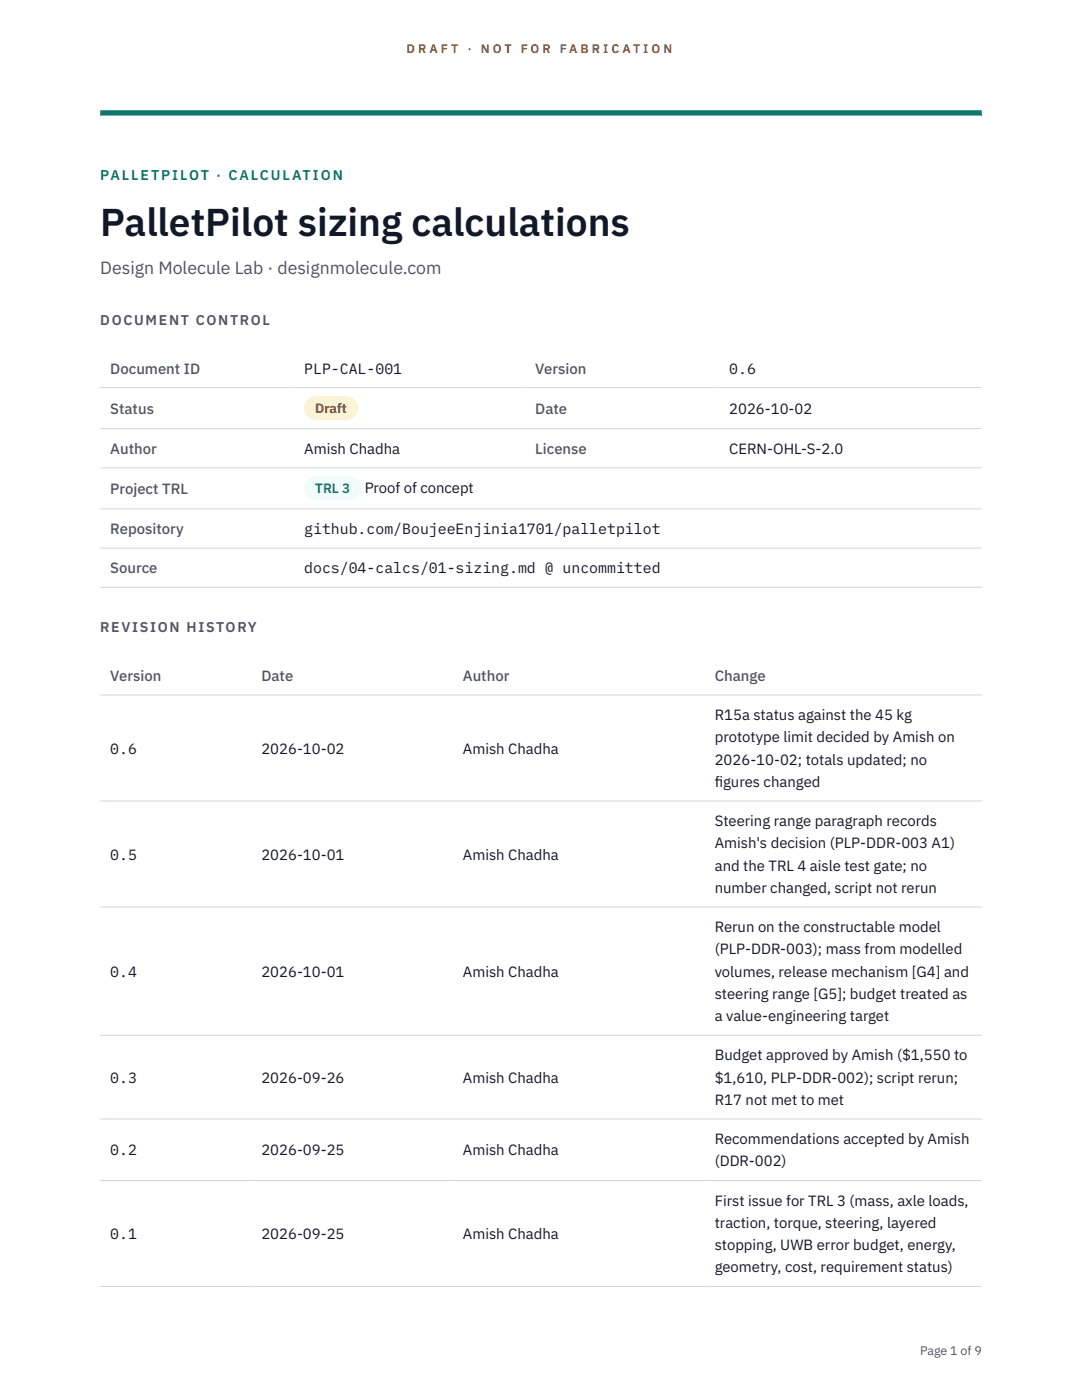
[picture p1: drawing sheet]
<svg xmlns="http://www.w3.org/2000/svg" width="216mm" height="279mm" viewBox="0 0 216 279" stroke-linecap="round" stroke-linejoin="round" font-family="sans-serif">
<defs><g id="words">
<text font-size="7.8" fill="#111827" x="20" y="47.1">PalletPilot sizing calculations</text>
<text font-size="3.5" fill="#4b5563" x="20" y="54.6">Design Molecule Lab · designmolecule.com</text>
<g font-size="3" fill="#4b5563">
<text x="22" y="74.5">Document ID</text>
<text x="106.8" y="74.5">Version</text>
<text x="22" y="82.6">Status</text>
<text x="106.8" y="82.6">Date</text>
<text x="22" y="90.6">Author</text>
<text x="106.8" y="90.6">License</text>
<text x="22" y="98.6">Project TRL</text>
<text x="22" y="106.6">Repository</text>
<text x="22" y="114.4">Source</text>
<text x="22" y="135.9">Version</text>
<text x="52.2" y="135.9">Date</text>
<text x="92.4" y="135.9">Author</text>
<text x="142.6" y="135.9">Change</text>
</g>
<g font-size="3" fill="#111827">
<text x="60.7" y="74.5">PLP-CAL-001</text>
<text x="145.5" y="74.5">0.6</text>
<text x="145.5" y="82.6">2026-10-02</text>
<text x="60.7" y="90.6">Amish Chadha</text>
<text x="145.5" y="90.6">CERN-OHL-S-2.0</text>
<text x="72.8" y="98.5">Proof of concept</text>
<text x="60.7" y="106.6">github.com/BoujeeEnjinia1701/palletpilot</text>
<text x="60.7" y="114.4">docs/04-calcs/01-sizing.md @ uncommitted</text>
<text x="142.6" y="143.7">R15a status against the 45 kg</text>
<text x="142.6" y="148.2">prototype limit decided by Amish on</text>
<text x="22" y="150.4">0.6</text>
<text x="52.2" y="150.4">2026-10-02</text>
<text x="92.4" y="150.4">Amish Chadha</text>
<text x="142.6" y="152.6">2026-10-02; totals updated; no</text>
<text x="142.6" y="157.1">f</text>
<text x="142.6" y="157.1">igures changed</text>
<text x="142.6" y="164.9">Steering range paragraph records</text>
<text x="22" y="171.5">0.5</text>
<text x="52.2" y="171.5">2026-10-01</text>
<text x="92.4" y="171.5">Amish Chadha</text>
<text x="142.6" y="169.3">Amish's decision (PLP-DDR-003 A1)</text>
<text x="142.6" y="173.8">and the TRL 4 aisle test gate; no</text>
<text x="142.6" y="178.2">number changed, script not rerun</text>
<text x="142.6" y="186">Rerun on the constructable model</text>
<text x="142.6" y="190.5">(PLP-DDR-003); mass from modelled</text>
<text x="22" y="194.9">0.4</text>
<text x="52.2" y="194.9">2026-10-01</text>
<text x="92.4" y="194.9">Amish Chadha</text>
<text x="142.6" y="194.9">volumes, release mechanism [G4] and</text>
<text x="142.6" y="199.4">steering range [G5]; budget treated as</text>
<text x="142.6" y="203.8">a value-engineering target</text>
<text x="142.6" y="211.6">Budget approved by Amish ($1,550 to</text>
<text x="22" y="216.1">0.3</text>
<text x="52.2" y="216.1">2026-09-26</text>
<text x="92.4" y="216.1">Amish Chadha</text>
<text x="142.6" y="216.1">$1,610, PLP-DDR-002); script rerun;</text>
<text x="142.6" y="220.5">R17 not met to met</text>
<text x="22" y="230.6">0.2</text>
<text x="52.2" y="230.6">2026-09-25</text>
<text x="92.4" y="230.6">Amish Chadha</text>
<text x="142.6" y="228.3">Recommendations accepted by Amish</text>
<text x="142.6" y="232.8">(DDR-002)</text>
<text x="142.6" y="240.6">First issue for TRL 3 (mass, axle loads,</text>
<text x="142.6" y="245.1">traction, torque, steering, layered</text>
<text x="22" y="247.3">0.1</text>
<text x="52.2" y="247.3">2026-09-25</text>
<text x="92.4" y="247.3">Amish Chadha</text>
<text x="142.6" y="249.5">stopping, UWB error budget, energy,</text>
<text x="142.6" y="253.9">geometry, cost, requirement status)</text>
</g>
<text font-size="2.8" fill="#0f766e" x="20" y="36">PALLETPILOT · CALCULATION</text>
<g font-size="2.8" fill="#4b5563">
<text x="20" y="64.8">DOCUMENT CONTROL</text>
<text x="20" y="126.2">REVISION HISTORY</text>
</g>
<text font-size="2.7" fill="#92400e" x="62.9" y="82.5">Draft</text>
<text font-size="2.7" fill="#0f766e" x="62.9" y="98.5">TRL 3</text>
<g font-size="2.5" fill="#b45309">
<text x="81.1" y="10.5">D R A F T</text>
<text x="93.3" y="10.5">·</text>
<text x="95.9" y="10.5">N O T</text>
<text x="103.9" y="10.5">F O R</text>
<text x="111.7" y="10.5">F A B R I C A T I O N</text>
</g>
<text font-size="2.5" fill="#4b5563" x="183.6" y="270.3">Page 1 of 9</text>
</g></defs>
<path d="M20 23.1h175.9zM20 22h175.9v1.1h-175.9z" fill-rule="evenodd" fill="#0f766e"/>
<g fill="none" stroke="#d1d5db" stroke-width=".2">
<path d="M20 77.3h175.9M20 85.5h175.9M20 93.4h175.9M20 101.6h175.9M20 109.4h175.9M20 117.2h175.9M20 138.7h175.9M20 159.9h175.9M20 181h175.9M20 206.6h175.9M20 223.3h175.9M20 235.6h175.9"/>
<path d="M20 256.7h175.9"/>
</g>
<path d="M60.7 79h10.7v4.9h-10.7z" fill="#fef3c7"/>
<path d="M60.7 95.1h11.4v4.8h-11.4z" fill="#f0fdfa"/>
<use href="#words"/>
</svg>
